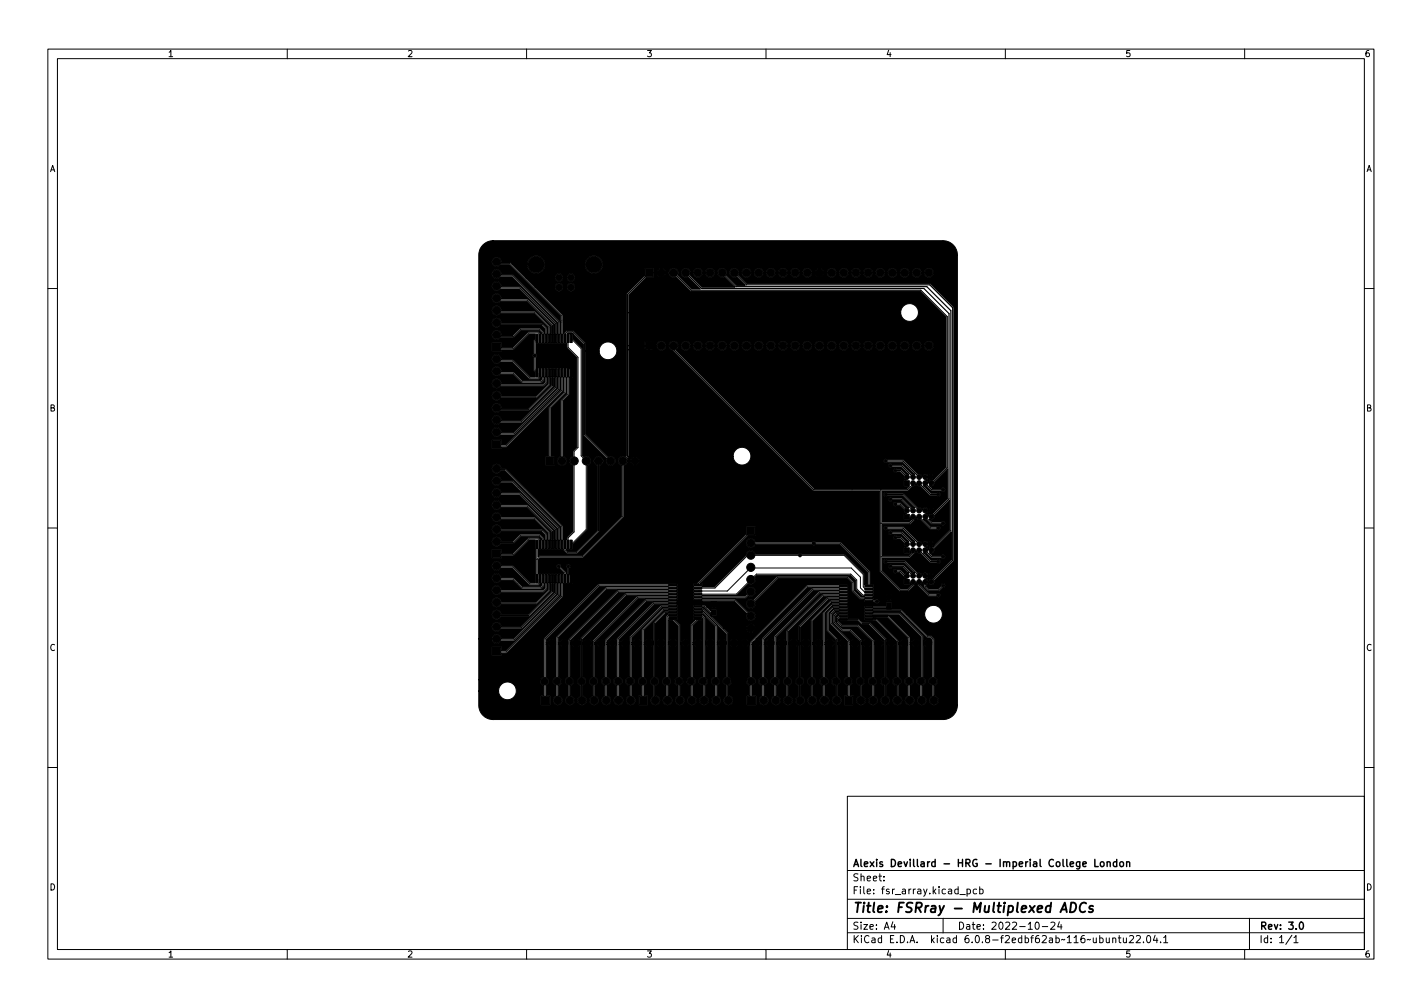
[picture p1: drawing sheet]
<svg xmlns="http://www.w3.org/2000/svg" width="297mm" height="210mm" viewBox="0 0 297 210" stroke-linecap="round" stroke-linejoin="round" font-family="sans-serif">
<defs><g id="words">
<text font-size="2.8" x="178" y="190.6">Title: FSRray - Multiplexed ADCs</text>
<g font-size="2.1">
<text x="178" y="184">Sheet:</text>
<text x="178" y="181">Alexis Devillard - HRG - Imperial College London</text>
<text x="178" y="186.7">File: fsr_array.kicad_pcb</text>
<text x="178" y="196.9">KiCad E.D.A. kicad 6.0.8-f2edbf62ab~116~ubuntu22.04.1</text>
<text x="178" y="194.1">Size: A4</text>
<text x="200" y="194.1">Date: 2022-10-24</text>
<text x="263" y="194.1">Rev: 3.0</text>
<text x="263" y="196.9">Id: 1/1</text>
</g>
<g font-size="1.8">
<text x="35" y="11.9">1</text>
<text x="85" y="11.9">2</text>
<text x="135" y="11.9">3</text>
<text x="185" y="11.9">4</text>
<text x="235" y="11.9">5</text>
<text x="285" y="11.9">6</text>
<text x="10.3" y="35.9">A</text>
<text x="285.3" y="35.9">A</text>
<text x="10.3" y="85.9">B</text>
<text x="285.3" y="85.9">B</text>
<text x="10.3" y="135.9">C</text>
<text x="285.3" y="135.9">C</text>
<text x="10.3" y="185.9">D</text>
<text x="285.3" y="185.9">D</text>
<text x="35" y="199.9">1</text>
<text x="85" y="199.9">2</text>
<text x="135" y="199.9">3</text>
<text x="185" y="199.9">4</text>
<text x="235" y="199.9">5</text>
<text x="285" y="199.9">6</text>
</g>
</g></defs>
<g fill="none" stroke="#000" stroke-width=".21">
<path d="M10 10.2h277v190.1h-277zM12 12.2h273v186.1h-273zM60 10.2v2M110 10.2v2M160 10.2v2M210 10.2v2M260 10.2v2M103.7 55h2.8l10.9 10.9v4.8M103.7 57.6h3.4l9.6 9.6v3.5M10 60.2h2M103.7 60.1h4.9l7.5 7.5v3.1M103.7 62.7h6.4l5.3 5.2v2.8"/>
<path d="M103.7 70.3h3.5l1.5-1.6h4l.8 .8v1.2M103.7 75.4h3.4l3.6 3.5h1.8l.1-.1v-.8l.2-.2M103.7 65.2h8l3 3v2.5M103.7 67.7h9.5M112.2 70.7l-.5 .4v6.3l.5 .4M112.8 70.7v-.8l-.4-.4h-1.9l-3.3 3.3h-3.5M113.2 67.7h.1M113.2 67.7l.9 .9v2.1M113.5 77.8v1.5l-.5 .4h-3.9l-1.9-1.8h-3.5M114.1 77.8v2.1l-.6 .5h-9.8M114.8 77.8v2.4l-2.8 2.8h-8.3M115.4 77.8v2.8l-4.9 4.9h-6.8"/>
<path d="M116.1 77.8v3.1l-7.2 7.2h-5.2M116.7 77.8v3.5l-9.3 9.3h-3.7M117.4 77.8v3.7l-11.7 11.6h-2M118 77.8v4.2l-3.2 3.1v11.1M118 70.7v-1l.5-.5h1.1l2.5 2.5v19.1l5.5 5.4M118.7 77.8v4.5l-1.3 1.3v12.6M118.7 70.7v1.8l2 2.1v18.8l-.8 .8v16.9l-1.2 1.2v1.4M119.3 70.7l2.1 2.1v22.4l1.1 1v14.3l-3.2 3.2M119.3 77.8v2l.4 .4M285 60.2h2M103.7 98h1.8l11.9 11.9v3.8M125 96.2v14.7l-4.5 4.5h-2l-.5-.5v-1.2"/>
<path d="M130.1 96.2v11.7l-8.4 8.3h-9l-.5 .6M10 110.2h2M103.7 100.6h3.4l9.6 9.6v3.5M103.7 103.1h4.9l7.5 7.5v3.1M103.7 105.7h6.4l5.3 5.2v2.8M103.7 110.7h9.5l.9 .9v2.1M103.7 113.3h3.5l1.5-1.6h4l.8 .8v1.2M103.7 118.4h3.4l3.6 3.5h1.8l.1-.1v-.8l.2-.2M103.7 108.2h8l3 3v2.5M112.2 113.7v7.1M112.8 113.7v-.8l-.4-.4h-1.9l-3.3 3.3h-3.5M116.7 118.2l1.3 1.3v1.3"/>
<path d="M118.7 118.2v2.6M156.8 110.9l-10.9 10.9v.4M156.8 113.4h18.7l6 6v3M285 110.2h2M113.5 120.8v1.5l-.5 .4h-3.9l-1.9-1.8h-3.5M114.1 120.8v2.1l-.6 .5h-9.8M114.8 120.8v2.4l-2.8 2.8h-8.3M115.4 120.8v2.8l-4.9 4.9h-6.8M116.1 120.8v3.1l-7.2 7.2h-5.2M116.7 120.8v3.5l-9.3 9.3h-3.7M117.4 120.8v3.7l-11.7 11.6h-2M119.3 120.8l.6-.6h21.7l1.9 1.9v3l.8 .8 4.6 .1 5.2 5.2h3.9l10-9.9h8.5l1 1v1.5l2.3 2.3 4.6 .1 1.3-1.5"/>
<path d="M140.4 128.5h-.8l-.2 .2v17.4M140.4 126h-3.8l-7.5 7.4v12.8M140.4 124.7h-7.2l-9.2 9.2v12.3M140.4 124.1h-9.6l-9.3 9.3v12.8M140.4 122.2h-15.3l-11.3 11.2v12.8M140.4 122.8h-13.7l-10.3 10.3v13.1M140.4 123.4h-11.3l-10.2 10.2v12.6M140.4 125.3h-5.4l-8.5 8.4v12.5M140.4 126.6h-2.2l-6.4 6.4v13.1l-.2 .1M140.4 127.2h-1.9l-4.2 4.3v14.6M140.4 127.9h-1.5l-2.2 2.2v16.1M140.4 129.1l1.5 1.5v15.5"/>
<path d="M145.9 128.5h.7l.5 .5v17l-.2 .2M145.9 124.1h7.9l4.2-4.2h19.7l1.3 1.2v1.9l1.3 1.3h1.2M145.9 122.8h3.4l6.9-6.8h20.1l4 4v2.5l.5 .5h.7M145.9 123.4h6l4.9-4.9 21 .1 1.9 1.9v2.2l.9 .9h.9M145.9 125.3h7.6l3.3 3.4M145.9 126.6h1.3l1.3 1.3h.6M145.9 127.2h1l5 5.1v13.9M145.9 127.9h.9l2.8 2.8v15.4M145.9 129.1l-1.4 1.4v15.6M156.8 123.6l-1.1 1.1h-9.8M176.1 124.3h-4.2l-7.4 7.4v14.5M176.1 126.2h-2.3l-1.7 1.7v18.3"/>
<path d="M176.1 124.9h-3.2l-5.9 5.9v15.4M176.1 122.4h-7.5l-11.8 11.8v12M176.1 123h-6.3l-10.4 10.4v12.8M176.1 123.6h-4.9l-9.3 9.3v13.3M176.1 125.5h-2.5l-4.1 4.1v16.6M176.1 126.8h-2.1l-1.1 1.1v3.7l1.8 1.9v12.6M176.1 127.5h-1.8l-.7 .6v2.1l3.7 3.7v12.2l-.1 .1M176.1 128.1h-1.4l-.4 .4v1.4l1.6 1.7h1.7l2.2 2.1v12.5M176.1 128.7h-.8l-.3 .4v.7l.8 .8h3.4l3.2 3.2v12.3l-.2 .1M176.1 129.4h3.1l.9 .8h1.5l3.4 3.4v12.5l-.2 .1M181.5 124.9h-1.8l-1.5-1.6v-1.6l-1.1-1.2h-14.7l-5.6 5.6M181.5 128.1h6.4l4.8 4.8v9.3h-.3v4"/>
<path d="M181.5 125.5h1.7M181.5 127.5h6.7l5.5 5.4h.7l.5 .6v12.7M181.5 128.7h4l4.4 4.4v13.1M181.5 129.4h1.5l4.5 4.5v12.2l-.2 .1M183.2 125.5h.1M185.7 126.4l-.4 .4h-3.8M113.7 142.2h.1M116.4 142.2v.1M121.5 142.2h.1M124 142.2h.1M126.5 142.2h.1M129.1 142.2h.1"/>
<path d="M131.6 142.2h.2M134.2 142.2h.1M136.7 142.3h.1M139.2 142.2h.2M141.8 142.2h.1M141.9 142.2h.1M144.5 142.2h-.1M147.1 142.2h-.2M149.4 142.2h.2M149.6 142.2h.1M151.9 142.2h.1M156.9 142.2l-.1 .1"/>
<path d="M159.4 142.2h.1M161.9 142.2h.1M164.5 142.3h.1M164.5 142.2v.1M167 142.3h.1M167 142.2v.1M169.5 142.2h.1M172.1 142.2v.1M174.6 142.2h.1M174.7 142.2v.1M177.2 142.2h.1M177.3 142.2v.1"/>
<path d="M179.7 142.2h.1M179.7 142.2l.1 .1M182.2 142.2h.2M185 142.2h-.2M187.5 142.2h-.2M189.9 142.2h.1M194.9 142.2h.1M10 160.2h2M177 166.3h108v32h-108zM285 160.2h2M60 198.3v2M110 198.3v2"/>
<path d="M160 198.3v2M177 194.8h108M177 191.8h108M177 187.8h108M177 181.8h108M184.6 183.8v.1M184.6 183v.1M186.5 192.5l-.4 1h1M186.9 193v1M197 191.8v3M200.5 186.8h1.1M202 185.7l.4-.1 .3 .3-.1 .7h-.6"/>
<path d="M202 185.6v1.5M204 185.7l-.4-.1-.3 .3 .1 .7h.6M204.6 185.7l.5-.1 .3 .3-.2 .7h-.6M204.6 185.1v1.5M210 198.3v2M216.4 192.7l.2-.2a.8 .8 0 0 1 .5 .8 .8 .8 0 0 1-.5 .7l-.2-.1-.2-.4zM217.7 193.5h1.2M219.5 192.7l.6-.2 .3 .5-1 1h1M221.3 192.5l-.4 1h1M221.6 193v1M232.4 196l.2-.2 .4 .1 .1 .9M232.4 195.8v1"/>
<path d="M233.6 195.8h.5M233.8 195.3v1.3l.3 .2M234.6 195.8l.1 1h.4l.2-.1M235.3 195.8v1M235.9 195.5l.6-.2 .3 .5-.9 1h.9M237.4 195.5l.5-.2 .3 .5-.9 1h.9M238.9 196.7v.1M239.7 195.4l.2-.1a.8 .8 0 0 1 .5 .8 .8 .8 0 0 1-.5 .7 1 1 0 0 1-.2-1.4zM241.3 195.3l-.4 1h1M241.6 195.8v1M242.4 196.7v.1M243.1 195.8l.4-.5v1.5"/>
<path d="M243.1 196.8h.8M260 198.3v2M261 191.8v6.5M269.9 195.3l-1.3 1.9M270.3 195.8l.4-.5v1.5M270.3 196.8h.8"/>
</g>
<path d="M228.7 179.4v1.5h.7M231.3 179.9v1M233.3 179.4v1.5M235.3 179.9v1M226.2 180.4l.7-.1-.1-.3-.4-.1-.2 .2 .1 .8h.5M229.9 180.1l.2-.2 .5 .2v.5l-.1 .3h-.4l-.2-.1zM231.3 180.1l.2-.2 .3 .1 .1 .9M233.3 180l-.5-.1-.2 .3 .1 .7h.6M234 180.1l.2-.2 .4 .2 .1 .5-.1 .3h-.4l-.2-.1zM235.3 180.1l.3-.2 .3 .1 .1 .9M271.6 192.6l.2-.1a.8 .8 0 0 1 .5 .8 .8 .8 0 0 1-.5 .7 1 1 0 0 1-.2-1.4z" fill="none" stroke="#000" stroke-width=".3"/>
<path d="M221.5 190.5l.9-2 .4 2M221.8 189.9h.9M223.8 188.5a.96 .96 0 0 1 1 .5 .96 .96 0 0 1-.3 1.2l-.5 .3h-.5zM226.9 188.7a.88 .88 0 0 0-1-.1 .88 .88 0 0 0-.4 1 .69 .69 0 0 0 .3 .8 .69 .69 0 0 0 .9-.1M228.3 189.2a.49 .49 0 0 0-.8 .3l.1 .2 .7 .2v.3l-.3 .3-.6-.1" fill="none" stroke="#000" stroke-width=".4"/>
<g fill="#000" stroke="#000" stroke-width=".21">
<path d="M134.8 56.1h1.7v1.7h-1.7zM100.8 51.2a3 3 0 0 1 2.2-.9h94.3a2.99 2.99 0 0 1 2.7 2.9v94.4a2.99 2.99 0 0 1-3 2.6h-94a2.99 2.99 0 0 1-3-3v-2.9h4.1a1.86 1.86 0 0 0 1.7 1.8 1.85 1.85 0 0 0 2-1.7 1.85 1.85 0 0 0-1.7-2 1.85 1.85 0 0 0-2 1.9h-4.1v-2.4h12.8l.1 .7 .4 .5h.3v2.2h-.6v1.8l1.9 .1v-1.9h-.8v-2.2l.5-.5v-.7l-.5-.6v-6.7h.3l.5 .5h.7l.4-.5v-.3h-.7l-.1 .8v-.8h-.8v.3h-.3v-.4h1.9v-.3l-.4-.5h-.3l-.1 .8v-.8h-.3l-.5 .5v.3h-.3v-.7l11.1-11.1h14.4l-.1 .2h-13l-10.3 10.4v8.3l-.7 .6v.7l.7 .5v2.2l-.4 .2a.98 .98 0 0 0 .2 1.6 .98 .98 0 0 0 1.4-.5 .98 .98 0 0 0-.8-1.3v-2.2l.7-.5v-.7l-.7-.6v-6.7h.3l.5 .5h.7l.5-.5v-.3h-.8v.8l-.1-.8h-.8v.3h-.3v-.4h2v-.3l-.5-.5h-.3v.8l-.1-.8h-.3l-.4 .5-.1 .3h-.3v-1.1l10.1-10.1h12.9l-.1 .2h-10.5l-10.3 10.3v7.8l-.7 .6v.7l.7 .5v2.2l-.2 .1a.98 .98 0 0 0-.1 1.6 .98 .98 0 0 0 1.6-.4 .98 .98 0 0 0-.8-1.3v-2.2l.6-.5v-.7l-.6-.6v-6.7h.3l.5 .5h.6l.5-.5v-.3h-.8v.8v-.8h-.8v.3h-.3v-.4h1.9v-.3l-.5-.5h-.3v.8v-.8h-.3l-.5 .5v.3h-.3v-.5l10-10h10.4l-.1 .1h-8.8l-9.4 9.4-.1 8.1-.6 .6v.7l.6 .5v2.2l-.3 .2a.98 .98 0 0 0 .1 1.6 .98 .98 0 0 0 1.5-.5 .98 .98 0 0 0-.8-1.3v-2.2l.7-.5v-.7l-.7-.6v-6.7h.4l.5 .5h.6l.5-.5v-.3h-.8v.8v-.8h-.8v.3h-.4v-.4h2v-.3l-.5-.5h-.3v.8v-.8h-.4l-.4 .5v.3h-.4v-.7l9.2-9.2h8.7l-.1 .2h-6.4l-9.3 9.3v7.5l-.7 .6v.7l.7 .5v2.2l-.3 .2a.98 .98 0 0 0 .1 1.6 .98 .98 0 0 0 1.5-.5 .98 .98 0 0 0-.9-1.3v-2.2l.7-.5v-.7l-.7-.6v-6.7h.5l.4 .5h.7l.5-.5v-.7l-.5-.5h-.3v1.7l-.1-.8h-.7v.3h-.5v-.4h1.2v-.8h-.3l-.4 .5v.3h-.5v-.2l9.1-9.1h6.3l-.1 .2h-4.7l-8.4 8.5-.1 7.7-.6 .6v.7l.6 .5v2.2l-.3 .2a.98 .98 0 0 0 .1 1.6 .98 .98 0 0 0 1.5-.5 .98 .98 0 0 0-.8-1.3v-2.2l.7-.5v-.7l-.7-.6v-6.7h.3l.5 .5h.7l.5-.5v-.3h-.8l-.1 .8v-.8h-.8v.3h-.3v-.4h2v-.3l-.5-.5h-.3v.8l-.1-.8h-.3l-.5 .5v.3h-.3v-.4l8.2-8.2h4.6l-.1 .1-3.1 .1-7.5 7.5v8l-.7 .6v.7l.7 .5v2.2l-.4 .2a.98 .98 0 0 0 .2 1.6 .98 .98 0 0 0 1.4-.5 .98 .98 0 0 0-.8-1.3v-2.2l.7-.5v-.7l-.7-.6v-6.7h.4l.5 .5h.6l.5-.5v-.3h-.8v.8v-.8h-.8v.3h-.4v-.4h2v-.3l-.5-.5h-.3v.8v-.8h-.3l-.5 .5v.3h-.4v-.7l7.3-7.3h3l-.1 .2h-1.4l-6.6 6.5v8.4l-.3 .1-.5 .5v.7l.5 .5h.3v2.2l-.3 .1a.98 .98 0 0 0-.1 1.6 .98 .98 0 0 0 1.5-.3 .98 .98 0 0 0-.6-1.4v-2.2l.5-.5v-.7l-.5-.5v-6.8h.2l.5 .5h.7l.4-.5v-.3h-.8v.8v-.8h-.8v.3h-.2v-.4h1.8v-.3l-.5-.5h-.3v.8v-.8h-.3l-.5 .5v.3h-.2v-1.1l6.3-6.3h1.2v.2h-1.1l-4.3 4.4v9.9l-.3 .1-.5 .5v.7l.5 .5h.3v2.2h-.7v1.8l.1 .1h1.7l.1-.1v-1.8h-.8v-2.2l.6-.5v-.7l-.6-.6v-6.7h.3l.4 .5h.7l.5-.5v-.3h-.8v.8v-.8h-.8v.3h-.3v-.4h1.9v-.3l-.5-.5h-.3v.8v-.8h-.3l-.5 .5v.3h-.3v-2.6l4.1-4.1h1l-.8 .2-2.3 2.3v11.3l-.7 .6 .1 .7 .6 .5v2.3l-.2 .1a.98 .98 0 0 0 .1 1.6 .98 .98 0 0 0 1.5-.6 .98 .98 0 0 0-1-1.2v-2.2l.7-.5v-.7l-.7-.6v-6.7h.4l.5 .5h.6l.5-.5v-.3h-.8v.8v-.8h-.8v.3h-.4v-.4h2v-.3l-.5-.5h-.3v.8v-.8h-.3l-.5 .5v.3h-.4v-4l2.1-2.1h.5l.1 .1-.5 .5v12.6l-.3 .1-.5 .5 .1 .7 .4 .5h.3v2.2l-.2 .1a.98 .98 0 0 0-.1 1.6 .98 .98 0 0 0 1.5-.4 .98 .98 0 0 0-.7-1.3v-2.2l.5-.5v-.7l-.5-.5v-6.8h.2l.5 .5h.6l.5-.5v-.3h-.8v.8v-.8h-.8v.3h-.2v-.4h1.8v-.3l-.5-.5h-.3v.8v-.8h-.3l-.5 .5v.3h-.2v-4.8l.8 .1 1.3 1.2v10.6l-.3 .1-.5 .5v.7l.5 .5h.3v2.2l-.4 .2a.98 .98 0 0 0 .1 1.5 .98 .98 0 0 0 1.5-.4 .98 .98 0 0 0-.8-1.3v-2.2l.6-.5v-.7h.8v.7l.5 .5h.3v2.2l-.3 .1a.98 .98 0 0 0-.1 1.6 .98 .98 0 0 0 1.5-.3 .98 .98 0 0 0-.7-1.4v-2.2l.5-.5v-.7l-.5-.5v-6.8h.3l.4 .5h.7l.5-.5v-.3h-.8l-.1 .8v-.8h-.7v.3h-.3v-.4h1.9v-.3l-.5-.5h-.3v.8l-.1-.8h-.3l-.4 .5v.3h-.3v-3.6l1.2-1.1 .8-.1v-.4l.2 .1v12.2l-.4 .1-.5 .5v.7l.5 .5h.4v2.2l-.5 .2a.98 .98 0 0 0 .1 1.5 .98 .98 0 0 0 1.4-.3 .98 .98 0 0 0-.6-1.4v-2.3l.5-.4v-.7l-.5-.5v-6.8l.7 .5h.6l.5-.5v-.3h-.8l-.1 .8v-.8h-.7v.3h-.2v-.4h1.8v-.3l-.5-.5h-.3l-.1 .8v-.8h-.2l-.7 .8v-5.2l-.6-.9 2.7 2.7v10.5l-.4 .1-.5 .5v.7l.6 .5h.3v2.2l-.3 .1a.98 .98 0 0 0-.1 1.6 .98 .98 0 0 0 1.5-.3 .98 .98 0 0 0-.7-1.4v-2.2l.5-.5v-.7l-.5-.5v-6.8l.7 .5h.6l.5-.5v-.3h-.8l-.1 .8v-.8h-.7v.3h-.2v-.4h1.8v-.3l-.5-.5h-.3l-.1 .8v-.8h-.2l-.5 .5v.3h-.2v-3.6l-2.9-2.9-.2-.1v-.1l5 4.9v8.9l-.7 .6v.7l.7 .5v2.3h-.1a.98 .98 0 0 0 0 1.6 .98 .98 0 0 0 1.5-.4 .98 .98 0 0 0-.9-1.3v-2.2l.6-.5v-.7h3.2v.7l.6 .5v2.2h-.6v1.8l1.9 .1 .1-1.9h-.9v-2.2l.6-.5v-.7l-.6-.6v-6.7h.3l.5 .5h.6l.5-.5v-.3h-.8v.8v-.8h-.8v.3h-.3v-.3l.3-.4v.3h1.6v-.3l-.5-.5h-.3v.8v-.8h-.3l10.8-10.8h6.6l-.1 .2h-5.5l-10.5 10.5v8l-.7 .6v.7l.7 .5v2.2l-.2 .1a.98 .98 0 0 0-.1 1.6 .98 .98 0 0 0 1.5-.4 .98 .98 0 0 0-.8-1.3v-2.2l.7-.5-.1-.7-.6-.6v-6.7h.4l.5 .5h.7l.4-.5v-.3h-.8v.8v-.8h-.8v.3h-.4v-.4h2v-.3l-.5-.5h-.3v.8v-.8h-.3l-.5 .5v.3h-.4v-.7l10.3-10.3h5.4l-.1 .2h-4.1l-9.4 9.4v8.5l-.7 .6v.7l.7 .5v2.2l-.2 .1a.98 .98 0 0 0 0 1.6 .98 .98 0 0 0 1.5-.4 .98 .98 0 0 0-.8-1.3v-2.2l.6-.5v-.7l-.6-.6v-6.7h.3l.5 .5h.7l.5-.5v-.3h-.8l-.1 .8v-.8h-.8v.3h-.3v-.4h2v-.3l-.5-.5h-.3v.8l-.1-.8h-.3l-.4 .5-.1 .3h-.3v-1.2l9.1-9.1h4l-.1 .1-3.4 .1-7.6 7.6v9.6l-.6 .6v.7l.6 .5v2.2l-.1 .1a.98 .98 0 0 0-.1 1.6 .98 .98 0 0 0 1.5-.4 .98 .98 0 0 0-.8-1.3v-2.2l.7-.5v-.7l-.7-.6v-6.7h.4l.5 .5h.6l.5-.5v-.3h-.8v.8v-.8h-.8v.3h-.4v-.4h2v-.3l-.5-.5h-.3v.8v-.8h-.3l-.5 .5v.3h-.4v-2.4l7.3-7.3h3.3l-.1 .2h-2.4l-6 6.1v10.5l-.6 .6v.7l.6 .5v2.2l-.2 .1a.98 .98 0 0 0-.1 1.6 .98 .98 0 0 0 1.6-.4 .98 .98 0 0 0-.9-1.3v-2.2l.7-.5v-.7l-.7-.6v-6.7h.4l.5 .5h.6l.5-.5v-.3h-.8v.8v-.8h-.8v.3h-.4v-.4h2v-.3l-.5-.5h-.3v.8v-.8h-.4l-.4 .5v.3h-.4v-3.3l5.8-5.8h2.3l-.1 .2-1.7 .1-4.2 4.1v11.8l-.7 .6v.7l.7 .5v2.2l-.2 .1a.98 .98 0 0 0 0 1.6 .98 .98 0 0 0 1.5-.4 .98 .98 0 0 0-.8-1.3v-2.2l.6-.5v-.7l-.6-.6v-6.7h.4l.4 .5h.7l.5-.5v-.3h-.8l-.1 .8v-.8h-.7v.3h-.4v-.4h2v-.3l-.5-.5h-.3v.8l-.1-.8h-.3l-.4 .5v.3h-.4v-4.5l3.9-3.9h1.6l-.1 .2h-1.6l-1.7 1.8v13.5l-.7 .6v.7l.7 .5v2.2l-.3 .2a.98 .98 0 0 0 .1 1.6 .98 .98 0 0 0 1.5-.5 .98 .98 0 0 0-.9-1.3v-2.2l.7-.5v-.7l-.7-.6v-6.7h.3l.5 .5h.7l.4-.5v-.3h-.8v.8v-.8h-.8v.3h-.3v-.4h1.9v-.3l-.5-.5h-.3v.8v-.8h-.3l-.5 .5v.3h-.3v-6.2l1.5-1.6h1.5l-.1 .2h-1.3l-1.2 1.3v3.8l1.8 1.9v7.7l-.3 .1-.5 .5v.7l.5 .5h.3v2.2l-.3 .1a.98 .98 0 0 0-.1 1.6 .98 .98 0 0 0 1.5-.3 .98 .98 0 0 0-.6-1.4v-2.2l.5-.5v-.7l-.5-.5v-6.8h.2l.5 .5h.7l.4-.5v-.3h-.8v.8v-.8h-.8v.3h-.2v-.4h1.8v-.3l-.5-.5h-.3v.8v-.8h-.3l-.5 .5v.3h-.2l-.1-.9-1.8-1.8v-3.5l1-1 1.2 .1-.1 .1h-1l-.8 .8v2.3l3.7 3.7v7.3l-.3 .1-.5 .5v.7l.5 .5h.3v2.2h-.8l.1 1.9 1.9-.1v-1.8h-.8v-2.2l.6-.5v-.7l-.6-.5v-6.8h.3l.5 .5h.6l.5-.5v-.3h-.8v.8v-.8h-.8v.3h-.3v-.4h1.9v-.3l-.5-.5h-.3v.8v-.8h-.3l-.5 .5v.3h-.3v-.5l-3.6-3.6v-1.9l.5-.5h.9l-.7 .2-.5 .6v1.6l1.7 1.7h1.7l2 2v7.5l-.2 .1-.5 .5v.7l.5 .5h.2v2.2l-.3 .2a.98 .98 0 0 0 .1 1.5 .98 .98 0 0 0 1.5-.4 .98 .98 0 0 0-.8-1.3v-2.2l.6-.5v-.7l-.6-.6v-6.7h.3l.5 .5h.6l.5-.5v-.3h-.8v.8v-.8h-.8v.3h-.3v-.4h1.9v-.3l-.5-.5h-.3v.8v-.8h-.3l-.5 .5v.3h-.3v-.6l-2.2-2.2-1.8-.1-1.5-1.4v-1.3l.3-.3 .5 .1-.5 .6v.9l.8 .9 3.5 .1 3.1 3v7.4l-.4 .1-.5 .5 .1 .7 .5 .5h.3v2.2l-.5 .2a.98 .98 0 0 0 .1 1.5 .98 .98 0 0 0 1.5-.3 .98 .98 0 0 0-.7-1.4v-2.2l.5-.5v-.7l-.5-.5v-6.8h.3l.5 .5h.6l.5-.5v-.3h-.8l-.1 .8v-.8h-.7v.3h-.3v-.4h1.9v-.3l-.5-.5h-.3l-.1 .8v-.8h-.2l-.5 .5v.3h-.3v-.5l-3.2-3.3h-3.5l-.7-.7v-.5l.1 .5 3.8-.1 .9 .8h1.5l3.2 3.2v7.7l-.3 .1-.5 .5v.7l.5 .5h.3v2.2l-.4 .2a.98 .98 0 0 0 0 1.5 .98 .98 0 0 0 1.5-.3 .98 .98 0 0 0-.6-1.4v-2.2l.5-.5v-.7l-.5-.5v-6.8h.2l.5 .5h.7l.4-.5v-.3h-.8v.8v-.8h-.8v.3h-.2v-.4h1.8v-.3l-.5-.5h-.3v.8v-.8h-.3l-.5 .5v.3h-.2v-.8l-3.5-3.4-1.5-.1-.5-.4h.8l.2 .2 2.2-.1 4.4 4.3v7.4l-.4 .1-.4 .5v.7l.5 .5h.3v2.2l-.4 .1a.98 .98 0 0 0-.1 1.6 .98 .98 0 0 0 1.5-.3 .98 .98 0 0 0-.6-1.4v-2.2l.5-.5v-.7l-.5-.5v-6.8h.3l.4 .5h.7l.5-.5v-.3h-.8l-.1 .8v-.8h-.7v.3h-.3v-.4h1.9v-.3l-.5-.5h-.3l-.1 .8v-.8h-.3l-.4 .5v.3h-.3v-.5l-4.6-4.5-.7-.1v-.1h3l4.2 4.2v8.1l-.6 .6v.7l.6 .5v2.2l-.2 .2a.98 .98 0 0 0 .1 1.6 .98 .98 0 0 0 1.4-.5 .98 .98 0 0 0-.8-1.3v-2.2l.7-.5v-.7l-.7-.6v-6.7h.4l.5 .5h.6l.5-.5v-.3h-.8l-.1 .8v-.8h-.7v.3h-.4v-.4h2v-.3l-.5-.5h-.3l-.1 .8v-.8h-.2l-.5 .5v.3h-.4v-1.2l-4.5-4.5h-3.2v-.1h5.4l4.6 4.6v8.3l-.4 .1-.5 .5v.7l.7 .5v2.2l-.3 .2a.98 .98 0 0 0 .1 1.6 .98 .98 0 0 0 1.5-.5 .98 .98 0 0 0-.9-1.3v-2.2l.7-.5v-.7l-.4-.4v-6.9l.6 .5h.6l.5-.5v-.3h-.8v.8v-.8h-.8l-.1 .3v-.4h1.7v-.3l-.5-.5h-.3v.8v-.8h-.3l-.6 .8-.1-1.4-4.8-4.9h-5.6v-.2h5.7l5.5 5.4 .7 .1 .4 .4v7.7l-.7 .6v.7l.7 .5v2.2l-.3 .2a.98 .98 0 0 0 .2 1.6 .98 .98 0 0 0 1.4-.5 .98 .98 0 0 0-.8-1.3v-2.2l.6-.5v-.7l-.6-.6-.1-7.9-.6-.7h-.7l-4.4-4.4h3.7a1.86 1.86 0 0 0 1.7 1.8 1.85 1.85 0 0 0 2-1.8 1.85 1.85 0 0 0-1.8-1.9 1.85 1.85 0 0 0-1.9 1.9h-3.7l-1.1-1.1h-5.9l-.1-.1 4-.1v-1.2l-1.1-.1-.1 .2v.7l-4.5-.1-.1 3h-.8l-.4-.4h-2.1l-.1-2.8 5.2 .1v-.2h-.8l-.1 .2v-.2h-.8v.1h-3.5v-.2h5.2v-.2h-.8v.2l-.1-.2h-.8v.2h-3.5v-4.1l-8.6 .2-11.8 11.8-.1 7.4-.6 .5h-3.2l-.6-.6v-6.7h.3l.5 .5h.7l.4-.5h.8l.5 .5h.6l.5-.5v-.3h-.8v.8v-.8h-.8v.3h-.8v-.3h-.8v.8v-.8h-.8v.3h-.3v-.4h4.3v-.3l-.5-.5h-.3v.8v-.8h-.3l-.5 .5v.3h-.8v-.3l-.4-.5h-.4v.8v-.8h-.3l-.5 .5v.3h-.3v-2l-1-1h4.7a.9 .9 0 0 0 .9 .9 .9 .9 0 0 0 .9-.9h-.8l-.1 .9v-.9l-5.7-.1h6.6a.89 .89 0 0 0-.8-.8v.8l-.1-.8-.6 .2-.3 .6h-4.8l-4.1-4.1-.4-.1 .5-.1 1.4 1.3 .1 .5h1.1v-1.3l-1.1-.1-.1 .4-.9-.9 2 .1 .1-.6h-.5v.6l-.1-.6h-.5v.5h-1l-.3-.3-.7-.1h-1.7l-.1 3 .4 .2-.9 1v10.8l-.3 .1-.5 .5h-.8l-.6-.5v-6.8h.3l.5 .5h.6l.5-.5v-.3h-.8v.8v-.8h-.8v.3h-.3v-.4h1.9v-.3l-.5-.5h-.3v.8v-.8h-.3l-.5 .5v.3h-.3v-3.6l-1-1.1 .3-.2v-3v-.2l8.3 .1v-.5l-.5-.1v.6l-.1-.6h-.5v.6h-2v-.2h-.8v.2l-.1-.2h-.8v.1h-3.5v-.2h5.2v-.2h-.8v.2l-.1-.2h-.8v.2h-3.5v-.4h3.4l.2 .2 8.4-.1 2.6 2.5a.98 .98 0 0 0 .7 1.5 .98 .98 0 0 0 1.1-1.2 .98 .98 0 0 0-1.5-.6l-2.7-2.7-7-.1 9.2-.1 .6-.5a.98 .98 0 0 0 1.3-.5v-.7a.98 .98 0 0 0-1.7-.2l-.1 .5 .1 .6-.4 .4-9-.1 7.3-.1 2.4-2.4a.99 .99 0 0 0 1.3-.3l.2-.6-.1-.5 .4-.4h19.5l1.1 1.1 .1 1.9 1.3 1.4 .5 .1-.8 .1-1.4-1.4v-1.7l-1.3-1.3h-14.7l-5 5-.2-.1a.98 .98 0 0 0-1.3 .8 .98 .98 0 0 0 1.2 1 .98 .98 0 0 0 .6-1.4l4.8-4.8h14.5l.9 1 .1 1.7 1.6 1.6h.9l.1 .7h2.2a.46 .46 0 0 0 .8 0l.1-.3-.2-.3 2.7 .1 .1-.6h-.6v.6v-.6h-.5v.5l-2.1-.1-.3 .2h-.4v-.6h3.8v-.5l-.5-.1v.6v-.6h-.5v.6h-2.8v-2.6l-.6-.1-.1-2.7-6.1-6.1h-5.2l-.5-.2-.3 .2h-11.8a.98 .98 0 0 0-1.5-.6 .98 .98 0 0 0 0 1.6 .98 .98 0 0 0 1.5-.6h11.8a.43 .43 0 0 0 .8 0h5l5.9 5.9v2.5h-.7l-.1-2.2-4.1-4.1h-8.9l-.5-.2-.3 .2h-8.9a.98 .98 0 0 0-.9-.8 .98 .98 0 0 0-1 .8v.2l-6.7 6.7-2.6-.1 .1-.6-.5-.1 10-10h1.6l-.1-1.9h-1.8v1.6l-10.3 10.3-.7 .1-.1 3.6h-3.4v-3.6l-.1-.1-16.3 .2-11.3 11.3-.1 8-.3 .1-.5 .5h-12.8v-8.5h2.8a.98 .98 0 0 0 .7 1 .98 .98 0 0 0 1.1-.6h3l9.3-9.4v-2.5l.2-.1v2.6l-11.5 11.5h-.9l-.1-.9h-1.8v1.9h1.8l.1-.5 1.2-.1 11.6-11.7 .1-2.8 2-.1v-.8h-.3v.9v-1h.3v-.8l-.3-.1v.9v-.9h-.3v-1.3l.2-.5-.4-.3a.45 .45 0 0 0-.5 .3 .45 .45 0 0 0 .1 .5l.1 1.2-.2 .1-.1-.5-1-1.2a.45 .45 0 0 0-.5-.4 .45 .45 0 0 0-.4 .5 .45 .45 0 0 0 .5 .4l1 .9v.2l-5.3 .1-.1-3 .4-.4 9.1-.1 8.4-8.4v-10.8l.6-.4 .2-.5h.6l.3 .6 .6 .2a.89 .89 0 0 0 .9-.8h-.8l-.1 .8v-.8l-1.5-.1h2.4a.89 .89 0 0 0-.8-.9v.9l-.1-.9-.6 .3-.3 .6h-.6l-.2-.4 .4-.5h21.8a1.86 1.86 0 0 0 2.2 1.8 1.85 1.85 0 0 0 1.5-2 1.85 1.85 0 0 0-1.9-1.7 1.85 1.85 0 0 0-1.8 1.9h-21.8l.1-22.3h5.1v-.8h-.9v.9v-.9h-.9v.8h-3.3v-.8h5.8a.98 .98 0 0 0 1 1 .98 .98 0 0 0 .9-1h.6l.3 .7 .5 .3 29.3 29.2 13.9 .1 .1 16.8 4.1 4.2h1.9l1.1-1.1 .5-.8 .4 .8 2 2 1.9 .1a.43 .43 0 0 0 .4 .2 .43 .43 0 0 0 .3-.4l-.3-.5-.5 .2h-1.5l-1.9-1.9 .4-.5 .4 .5v.5l.9 .9h2.1l.9-.8 .5-.2v-.3l-.1-.3h-.6l-.1 .4-.7 .7h-1.8l-.6-.6v-.3l.4-.5a.63 .63 0 0 0 .8 .5 .63 .63 0 0 0 .4-.8l4.2-4.3-.1-52.9-5-4.9h-38.2l-1.8-1.8 .2-.5h.6a.98 .98 0 0 0 .9 1 .98 .98 0 0 0 1-1h.6a.98 .98 0 0 0 1 1 .98 .98 0 0 0 1-1h.5a.98 .98 0 0 0 1 1 .98 .98 0 0 0 1-1h.6a.98 .98 0 0 0 1 1 .98 .98 0 0 0 .9-1h.6a.98 .98 0 0 0 1 1 .98 .98 0 0 0 1-1h.6a.98 .98 0 0 0 .9 1 .98 .98 0 0 0 1-.9h.7l.3 .6 .5 .2a.89 .89 0 0 0 1-.8h-.9l-.1 .8v-.8l-1.5-.1h3.1a.98 .98 0 0 0 1 1 .98 .98 0 0 0 1-1h.6a.98 .98 0 0 0 1 1 .98 .98 0 0 0 .9-1h.6a.98 .98 0 0 0 1 1 .98 .98 0 0 0 1-1h.6a.98 .98 0 0 0 .9 1 .98 .98 0 0 0 1-1h.6a.98 .98 0 0 0 1 1 .98 .98 0 0 0 1-1h.5a.98 .98 0 0 0 1 1 .98 .98 0 0 0 1-1h.6a.98 .98 0 0 0 1 1 .98 .98 0 0 0 .9-1h.6a.98 .98 0 0 0 1 1 .98 .98 0 0 0 1-1h.6a.98 .98 0 0 0 1.3 1 .98 .98 0 0 0 .2-1.7 .98 .98 0 0 0-1.5 .7h-.6a.98 .98 0 0 0-1-.9 .98 .98 0 0 0-1 .9h-.6v-.1a.98 .98 0 0 0-1-.8 .98 .98 0 0 0-.9 .9h-.6v-.1a.98 .98 0 0 0-1.1-.8 .98 .98 0 0 0-.9 .9h-.5l-.1-.1a.98 .98 0 0 0-1-.8 .98 .98 0 0 0-.9 .9h-.6v-.1a.98 .98 0 0 0-1.1-.8 .98 .98 0 0 0-.8 .9h-.6v-.1a.98 .98 0 0 0-1.1-.8 .98 .98 0 0 0-.9 .9h-.6v-.1a.98 .98 0 0 0-1-.8 .98 .98 0 0 0-.9 .9h-.6v-.1a.98 .98 0 0 0-1.1-.8 .98 .98 0 0 0-.9 .9h-3.1h2.5a.89 .89 0 0 0-.9-.9v.9l-.1-.9-.5 .3-.3 .6h-.7a.98 .98 0 0 0-1-.9 .98 .98 0 0 0-.9 .9h-.6v-.1a.98 .98 0 0 0-1.1-.8 .98 .98 0 0 0-.9 .9h-.6v-.1a.98 .98 0 0 0-1-.8 .98 .98 0 0 0-.9 .9h-.6v-.1a.98 .98 0 0 0-1.1-.8 .98 .98 0 0 0-.9 .9h-.5l-.1-.1a.98 .98 0 0 0-1-.8 .98 .98 0 0 0-.9 .9h-.6v-.1a.98 .98 0 0 0-1.1-.8 .98 .98 0 0 0-.8 .9h-.6v-.1a.98 .98 0 0 0-1.3-.8 .98 .98 0 0 0-.6 1.3 .98 .98 0 0 0 1.4 .5l1.8 1.8h-1.8l-2.2-2.2 .1-.5a.98 .98 0 0 0-1.1-.9 .98 .98 0 0 0-.8 1.3 .98 .98 0 0 0 1.4 .5l2.2 2.2h-6.9l-2.5-2.6 .1-.5h.6a.98 .98 0 0 0 1 1 .98 .98 0 0 0 1-1h.5a.98 .98 0 0 0 1.4 1 .98 .98 0 0 0 .2-1.7 .98 .98 0 0 0-1.6 .7h-.5a.98 .98 0 0 0-1-.9 .98 .98 0 0 0-1 .9h-.6v-.1a.98 .98 0 0 0-1.3-.8 .98 .98 0 0 0-.6 1.3 .98 .98 0 0 0 1.4 .5l2.6 2.5h-1.8l-3-2.9 .2-.5a.98 .98 0 0 0-1.2-.9 .98 .98 0 0 0-.7 1.3 .98 .98 0 0 0 1.4 .5l3.2 3.1h47.9l5.3 5.3v31.3l-2.8 2.8h-.1a.62 .62 0 0 0-.8 .4l-.6-.5 .4-.2 .2-.4 .2 .4 .5 .2 .3-.2 .2-.4h-.5l-.1 .6v-.6h-.6h1.2v-.1l-.2-.3-.3-.1-.1 .5v-.5l-.4 .1-.2 .4-.3-.5a.62 .62 0 0 0-1 .4l-.2-.4-.6-.1-3.1-3h-3.3l-.6-.1a.43 .43 0 0 0-.1 .6 .43 .43 0 0 0 .7 0h3.1l2.6 2.6-.6-.1-2-2h-2.1l-.5-.2a.43 .43 0 0 0-.3 .7 .43 .43 0 0 0 .8 0h1.9l1.5 1.6-.6-.1-1-1-1.3-.2a.43 .43 0 0 0-.2 .7 .43 .43 0 0 0 .7 0h.6l.8 .9a.65 .65 0 0 0 .5 .8l-.5 .1v1.1l1.1 .1-.4 .5h-19.4l-28.9-28.9 .3-.4 .2-.5h.6v.2a.98 .98 0 0 0 1 .8 .98 .98 0 0 0 .9-1h.6v.2a.98 .98 0 0 0 1.1 .8 .98 .98 0 0 0 .9-1h.5v.2a.98 .98 0 0 0 1.1 .8 .98 .98 0 0 0 .9-1h.6v.2a.98 .98 0 0 0 1 .8 .98 .98 0 0 0 .9-1h.6v.2a.98 .98 0 0 0 1.1 .8 .98 .98 0 0 0 .9-1h.6v.2a.98 .98 0 0 0 1 .8 .98 .98 0 0 0 .9-1h.6v.2a.98 .98 0 0 0 1.1 .8 .98 .98 0 0 0 .9-1h.5v.2a.98 .98 0 0 0 1.1 .8 .98 .98 0 0 0 .9-1h.6v.2a.98 .98 0 0 0 1 .8 .98 .98 0 0 0 .9-1h.6v.2a.98 .98 0 0 0 1.1 .8 .98 .98 0 0 0 .9-1h.6v.2a.98 .98 0 0 0 1 .8 .98 .98 0 0 0 .9-1h.6v.2a.98 .98 0 0 0 1.1 .8 .98 .98 0 0 0 .9-1h.5v.2a.98 .98 0 0 0 1.1 .8 .98 .98 0 0 0 .9-1h.6v.2a.98 .98 0 0 0 1 .8 .98 .98 0 0 0 .9-1h.6v.2a.98 .98 0 0 0 1.1 .8 .98 .98 0 0 0 .9-1h.6v.2a.98 .98 0 0 0 1 .8 .98 .98 0 0 0 .9-1h.6v.2a.98 .98 0 0 0 1.1 .8 .98 .98 0 0 0 .9-1h.5v.2a.98 .98 0 0 0 1.1 .8 .98 .98 0 0 0 .9-1h.6v.2a.98 .98 0 0 0 1 .8 .98 .98 0 0 0 .9-1h.6v.2a.98 .98 0 0 0 1.1 .8 .98 .98 0 0 0 .9-1h.6v.2a.98 .98 0 0 0 1.5 .6 .98 .98 0 0 0-.1-1.7 .98 .98 0 0 0-1.4 .9h-.6v-.2a.98 .98 0 0 0-1.1-.8 .98 .98 0 0 0-.9 1h-.6v-.2a.98 .98 0 0 0-1-.8 .98 .98 0 0 0-.9 1h-.6v-.2a.98 .98 0 0 0-1.1-.8 .98 .98 0 0 0-.9 1h-.5l-.1-.2a.98 .98 0 0 0-1-.8 .98 .98 0 0 0-.9 1h-.6v-.2a.98 .98 0 0 0-1.1-.8 .98 .98 0 0 0-.8 1h-.6v-.2a.98 .98 0 0 0-1.1-.8 .98 .98 0 0 0-.9 1h-.6v-.2a.98 .98 0 0 0-1-.8 .98 .98 0 0 0-.9 1h-.6v-.2a.98 .98 0 0 0-1.1-.8 .98 .98 0 0 0-.9 1h-.5l-.1-.2a.98 .98 0 0 0-1-.8 .98 .98 0 0 0-.9 1h-.6v-.2a.98 .98 0 0 0-1.1-.8 .98 .98 0 0 0-.8 1h-.6v-.2a.98 .98 0 0 0-1.1-.8 .98 .98 0 0 0-.9 1h-.6v-.2a.98 .98 0 0 0-1-.8 .98 .98 0 0 0-.9 1h-.6v-.2a.98 .98 0 0 0-1.1-.8 .98 .98 0 0 0-.9 1h-.5l-.1-.2a.98 .98 0 0 0-1-.8 .98 .98 0 0 0-.9 1h-.6v-.2a.98 .98 0 0 0-1.1-.8 .98 .98 0 0 0-.8 1h-.6v-.2a.98 .98 0 0 0-1.1-.8 .98 .98 0 0 0-.9 1h-.6v-.2a.98 .98 0 0 0-1-.8 .98 .98 0 0 0-.9 1h-.6v-.2a.98 .98 0 0 0-1.1-.8 .98 .98 0 0 0-.9 1h-.5l-.1-.2a.98 .98 0 0 0-1-.8 .98 .98 0 0 0-.9 1h-.6v-.2a.98 .98 0 0 0-1.1-.8 .98 .98 0 0 0-.8 1h-.6v-.2a.98 .98 0 0 0-1.1-.8 .98 .98 0 0 0-.9 1h-.6v-.2a.98 .98 0 0 0-1-.8 .98 .98 0 0 0-.9 1h-5.8h5.1v-.9h-.9v.9v-.9h-.9v.9h-3.3v-6.9h56.7a1.86 1.86 0 0 0 2.2 1.8 1.85 1.85 0 0 0 1.5-2 1.85 1.85 0 0 0-1.9-1.7 1.85 1.85 0 0 0-1.8 1.9h-56.7v-3.7l3.6-3.7h1.5l.1-.9h.7a.9 .9 0 0 0 .9 .8 .9 .9 0 0 0 .9-.8h-.9v.8l-.1-.8h-1.5l2.5-.1a.89 .89 0 0 0-.9-.9v.9l-.1-.9-.6 .3-.2 .6h-.7l-.1-.9h-1.8l-.1 1.6-3.8 3.9v33.6l-.2 .3a.98 .98 0 0 0-1.2 .1l-.1 .2a.99 .99 0 0 0 .6 1.5v10.6l-8.3 8.2h-8.9l-.3 .3 .1-1.7h5.2l.1 .4 .6 .6h2.2l4.6-4.6v-13.8l.6-.4 .2-.5a.98 .98 0 0 0-.7-1 .98 .98 0 0 0-1.1 .4 .99 .99 0 0 0 .6 1.5v13.6l-4.4 4.4h-1.8l-.4-.6h1.4l.1-.9 3-3.1v-13.4l.6-.4 .2-.6a.99 .99 0 0 0-1.6-.8l-.3-.3v-22.4l-1.9-2-.1-1-1.1-.1 .1-.1h.9l2.4 2.3v19.1l4.8 4.8v.2a.98 .98 0 0 0 .8 1.3 .98 .98 0 0 0 1-1.2 .98 .98 0 0 0-1.5-.6l-4.7-4.7v-17.4h2.8a1.85 1.85 0 0 0 2.8 1.6 1.85 1.85 0 0 0 .1-3.2 1.85 1.85 0 0 0-2.8 1.4l-.1 .2h-2.8v-1.7l-2.6-2.6h-1.2l-.7 .6h-.2v-3.9l-5.8-5.7h4.1a.85 .85 0 0 0 .9 .8 .85 .85 0 0 0 .8-.8h.8v.1a.85 .85 0 0 0 1.4 .5 .85 .85 0 0 0-.2-1.4 .85 .85 0 0 0-1.2 .8h-.8v-.2a.85 .85 0 0 0-.9-.7 .85 .85 0 0 0-.8 .9h-4.1l-2-2h6.1v.1a.85 .85 0 0 0 1 .7 .85 .85 0 0 0 .7-.8h.8v.1a.85 .85 0 0 0 1.4 .5 .85 .85 0 0 0-.2-1.4 .85 .85 0 0 0-1.2 .8h-.8v-.2a.85 .85 0 0 0-.9-.7 .85 .85 0 0 0-.8 .9h-6.1l-2.8-2.8h3.1l.1 .3a1.86 1.86 0 0 0 1.9 1.6 1.86 1.86 0 0 0 1.8-1.9h8.3v.3a1.86 1.86 0 0 0 2.9 1.3 1.86 1.86 0 0 0-.2-3.2 1.86 1.86 0 0 0-2.7 1.6h-8.3l-.1-.2a1.86 1.86 0 0 0-1.9-1.6 1.86 1.86 0 0 0-1.8 1.8h-3.1l-.4-.4h-1.9a.98 .98 0 0 0-1.2-1.1 .98 .98 0 0 0-.6 1.5 .98 .98 0 0 0 1.6 .1h1.9l10.7 10.7v3.6h-.2v-2.6l-9.7-9.6-2.5-.1v-.3a.98 .98 0 0 0-1.4-.7 .98 .98 0 0 0-.3 1.5 .98 .98 0 0 0 1.5 0h2.5l9.5 9.5v2.3h-.2v-2.2l-7.6-7.5h-4v-.2a.98 .98 0 0 0-1.3-.9 .98 .98 0 0 0-.5 1.5 .98 .98 0 0 0 1.6 0h4l7.3 7.4v1.9h-.2v-1.8l-5.3-5.3-5.6-.1a.98 .98 0 0 0-1.2-1.1 .98 .98 0 0 0-.6 1.5 .98 .98 0 0 0 1.6 .1h5.6l5.1 5.1v1.6h-.2l-.1-1.5-3.1-3.1h-7.1v-.2a.98 .98 0 0 0-1.3-.9 .98 .98 0 0 0-.5 1.5 .98 .98 0 0 0 1.6 0h7.1l2.9 2.9v1.3h-.2v-1.1l-1-1h-8.6v-.1a.98 .98 0 0 0-1.3-1 .98 .98 0 0 0-.5 1.5 .98 .98 0 0 0 1.6 .1h8.6l.8 .7-.1 1-.2-.4-.8-.8h-4.1l-1.6 1.5h-2.4v-.1a.98 .98 0 0 0-1.3-.9 .98 .98 0 0 0-.5 1.5 .98 .98 0 0 0 1.6 0h2.8l1.5-1.5h3.8l.6 .6h-.3l-.4-.3h-2.1l-3.3 3.3h-2.4l-.1-1.1h-1.8v1.9h1.8l.1-.4h2.5l3.4-3.3h1.2v1l-.3 .4v2.8a.45 .45 0 0 0 0 .7v2.8l.3 .4v.9h-1l-3.6-3.5-2.5-.1v-.3a.98 .98 0 0 0-1.4-.7 .98 .98 0 0 0-.3 1.5 .98 .98 0 0 0 1.5 0h2.5l3.6 3.6h1.9l.6-.4 .1 .4-.3 .3h-3.7l-1.9-1.8h-2.6v-.4a.98 .98 0 0 0-1.4-.7 .98 .98 0 0 0-.3 1.5 .98 .98 0 0 0 1.5 0h2.6l1.9 1.9h4l.6-.6 .1-.6 .2 .1v.9l-.5 .4h-8.7v-.1a.98 .98 0 0 0-1.3-1 .98 .98 0 0 0-.5 1.5 .98 .98 0 0 0 1.6 .1h9.1l.7-.7v-1.1h.2v1.2l-2.6 2.6h-7.2l-.1-.5a.98 .98 0 0 0-1.7-.2v.1a.98 .98 0 0 0 .3 1.3 .98 .98 0 0 0 1.3-.2h7.6l2.8-2.8 .1-1.5 .2-.1v1.7l-4.8 4.8h-5.7a.98 .98 0 0 0-1.2-1.1 .98 .98 0 0 0-.6 1.5 .98 .98 0 0 0 1.6 0h6.1l5-5v-1.8l.2-.1v2l-7 7h-4.1a.98 .98 0 0 0-1.2-1.1 .98 .98 0 0 0-.6 1.5 .98 .98 0 0 0 1.6 .1l4.6-.1 7.1-7.1 .1-2.2 .2-.1v2.4l-9.2 9.2h-2.6a.98 .98 0 0 0-1.2-1.1 .98 .98 0 0 0-.6 1.4 .98 .98 0 0 0 1.6 .1h3.1l9.3-9.4v-2.5l.2-.1v2.6l-11.5 11.5h-.9l-.1-1.1h-1.8v1.9h1.8l.1-.3 1.2-.1 11.6-11.7 .1-2.7 .2-.1v3.1l-3.2 3.2v10.2h-.7v1.8l.1 .1h1.8v-1.9h-.7v-10.1l3.1-3.1 .1-3.3 .1 3.4-1.2 1.3v11.8l-.6 .4a.98 .98 0 0 0 .4 1.4 .98 .98 0 0 0 1.3-.5 .98 .98 0 0 0-.7-1.3v-11.6l1.3-1.3v-3.5l.1-.2h.6v-.8h-.3v.9v-1h.3v-.9h-.3v.9v-.9l-.4-.1h-6.9v-2.2l.2-.3-.2-.4v-2.3h6.3l.2 1.1 2 2v18.6l-.8 .9v1.1l-.6 .4a.99 .99 0 0 0 .6 1.5v13.8l-1.2 1.2-.2 .5-.7-.1-.1-2.9-11.8-11.9h-1v-.2a.98 .98 0 0 0-1.5-.6 .98 .98 0 0 0-.1 1.6 .98 .98 0 0 0 1.5-.3h.8l11.7 11.7v2.6h-.2v-2.6l-9.7-9.6-2.5-.1v-.1a.98 .98 0 0 0-1.5-.7 .98 .98 0 0 0-.1 1.6 .98 .98 0 0 0 1.5-.3h2.4l9.5 9.5v2.3h-.2v-2.2l-7.6-7.5h-4a.98 .98 0 0 0-1.4-.9 .98 .98 0 0 0-.3 1.6 .98 .98 0 0 0 1.6-.3h3.9l7.3 7.4v1.9h-.2v-1.8l-5.3-5.3-5.6-.1-.1-.3a.98 .98 0 0 0-1.6-.3l-.1 .1a.98 .98 0 0 0 .4 1.4 .98 .98 0 0 0 1.3-.4h5.5l5.1 5.1v1.6h-.2l-.1-1.5-3.1-3.1h-7.1v-.2a.98 .98 0 0 0-1.4-.6 .98 .98 0 0 0-.2 1.5 .98 .98 0 0 0 1.5-.3h7l2.9 2.9v1.3h-.2v-1.1l-1-1h-8.6v-.2a.98 .98 0 0 0-1.5-.6 .98 .98 0 0 0-.1 1.6 .98 .98 0 0 0 1.5-.3h8.5l.8 .7-.1 1-.2-.4-.8-.8h-4.1l-1.6 1.5h-2.4v-.1a.98 .98 0 0 0-1.4-.7 .98 .98 0 0 0-.2 1.6 .98 .98 0 0 0 1.5-.3h2.7l1.5-1.5h3.8l.6 .6h-.3l-.4-.3h-2.1l-3.3 3.3h-2.4l-.1-1h-1.7l-.1 .2v1.8h1.8l.1-.6h2.5l3.4-3.3h1.2l.1 7.1-.1 .2v1.7h-1l-3.6-3.6h-2.5v-.1a.98 .98 0 0 0-1.5-.7 .98 .98 0 0 0-.1 1.6 .98 .98 0 0 0 1.5-.3h2.4l3.6 3.6h1.9l.6-.4 .1 .4-.3 .3h-3.7l-1.9-1.8h-2.6v-.2a.98 .98 0 0 0-1.5-.6 .98 .98 0 0 0-.1 1.5 .98 .98 0 0 0 1.5-.3h2.5l2 1.9h3.9l.6-.6 .1-.6 .2 .1v.9l-.5 .4h-8.7l-.1-.3a.99 .99 0 0 0-1.6-.4l-.2 .7a.98 .98 0 0 0 .7 1 .98 .98 0 0 0 1.1-.5h9l.7-.7v-1.1h.2v1.2l-2.6 2.6h-7.2v-.1a.98 .98 0 0 0-1.5-.7 .98 .98 0 0 0-.1 1.6 .98 .98 0 0 0 1.5-.3h7.5l2.8-2.8 .1-1.5 .2-.1v1.7l-4.8 4.8h-5.7v-.1a.98 .98 0 0 0-1.4-.7 .98 .98 0 0 0-.2 1.6 .98 .98 0 0 0 1.5-.4h6l5-5v-1.8l.2-.1v2l-7 7h-4.1v-.1a.98 .98 0 0 0-1.5-.7 .98 .98 0 0 0-.1 1.6 .98 .98 0 0 0 1.5-.3l4.5-.1 7.1-7.1 .1-2.2 .2-.1v2.4l-9.2 9.2h-2.6v-.2a.98 .98 0 0 0-.9-.8 .98 .98 0 0 0-1 .6v.4h-2.8v-80.1a2.99 2.99 0 0 1 .8-2.1zM102.9 71.6h1.7v1.7h-1.7zM111.9 77h.5v1.7h-.5zM111.9 69.8h.5v1.7h-.5zM112.6 77h.4v1.7h-.4zM112.6 69.8h.4v1.7h-.4zM113.2 77h.5v1.7h-.5zM113.2 69.8h.5v1.7h-.5zM113.9 77h.4v1.7h-.4zM113.9 69.8h.4v1.7h-.4zM114.5 77h.5v1.7h-.5z"/>
<path d="M114.5 69.8h.5v1.7h-.5zM115.2 77h.4v1.7h-.4zM115.2 69.8h.4v1.7h-.4zM115.8 77h.5v1.7h-.5zM115.8 69.8h.5v1.7h-.5zM116.5 77h.4v1.7h-.4zM116.5 69.8h.4v1.7h-.4zM117.1 77h.5v1.7h-.5zM117.1 69.8h.5v1.7h-.5zM117.8 77h.4v1.7h-.4zM117.8 69.8h.4v1.7h-.4zM118.4 77h.5v1.7h-.5z"/>
<path d="M118.4 69.8h.5v1.7h-.5zM119.1 77h.4v1.7h-.4zM119.1 69.8h.4v1.7h-.4zM134.8 71.3h1.7v1.7h-1.7zM102.9 91.9h1.7v1.7h-1.7zM114 95.4h1.7v1.7h-1.7zM184.3 102.5h5.4l1-1 .5-.2 .2-.4a.63 .63 0 0 0 .8 .6l2.1 2h1.3a.43 .43 0 0 0 .8 0 .43 .43 0 0 0-.3-.7l-.5 .2h-1.1l-1.6-1.6 .6 .1 1 1h2.2a.43 .43 0 0 0 .6 .1 .43 .43 0 0 0 0-.7 .43 .43 0 0 0-.7 .1h-1.9l-.5-.6a.64 .64 0 0 0 .7 0 .64 .64 0 0 0 .2-.7l2.9-2.8v6.1l-3.3 3.3a.62 .62 0 0 0-.8 .5l-.6-.6 .4-.2 .2-.4 .2 .4 .5 .2 .3-.2 .2-.4h-.5l-.1 .6v-.6h-.6h1.2v-.1l-.2-.3-.3-.1-.1 .5v-.5l-.4 .1-.2 .4-.2-.4-.4-.2a.64 .64 0 0 0-.7 .5l-.2-.4-.6-.1-3.1-3h-3.3l-.4-.2a.43 .43 0 0 0-.4 .7 .43 .43 0 0 0 .8 0h3.1l2.6 2.6-.6-.1-2-2h-2.1l-.4-.2a.43 .43 0 0 0-.4 .7 .43 .43 0 0 0 .8 0h1.9l1.5 1.6-.6-.1-1-1h-.8l-.4-.2a.43 .43 0 0 0-.4 .7 .43 .43 0 0 0 .8 0h.6l.8 .9a.65 .65 0 0 0 .5 .8l-.5 .1v1.1l1.2 .1 .1-.5 .3 .4-.5 .6h-5.6zM102.9 114.8h1.7v1.7h-1.7zM111.9 112.8h.5v1.7h-.5zM112.6 112.8h.4v1.7h-.4zM113.2 112.8h.5v1.7h-.5zM113.9 112.8h.4v1.7h-.4z"/>
<path d="M114.5 112.8h.5v1.7h-.5zM115.2 112.8h.4v1.7h-.4zM115.8 112.8h.5v1.7h-.5zM116.5 112.8h.4v1.7h-.4zM117.1 112.8h.5v1.7h-.5zM117.8 112.8h.4v1.7h-.4zM118.4 112.8h.5v1.7h-.5zM119.1 112.8h.4v1.7h-.4zM156 110h1.7v1.7h-1.7zM189 100.4h1v1h-1zM189 107.4h1v1h-1zM189 114.4h1v1h-1z"/>
<path d="M184.3 109.5h5.8l.8-.8 .5-.8a.63 .63 0 0 0 .8 .6l2.1 2h1.4a.43 .43 0 0 0 .6 0 .43 .43 0 0 0-.1-.6l-1.7 .1-1.6-1.6 .6 .1 1 1h2.2a.43 .43 0 0 0 .5 .1 .43 .43 0 0 0 .2-.6 .43 .43 0 0 0-.6-.1l-.2 .1h-1.9l-.5-.6a.64 .64 0 0 0 .7 0 .64 .64 0 0 0 .2-.8l3.3-3.2v6.3l-3.6 3.6-.6 .1-.3 .4-.2-.3-.4-.3 .4-.2 .2-.4 .2 .4 .5 .2 .3-.2 .2-.4h-.5l-.1 .6v-.6h-.6h1.2v-.1l-.2-.3-.3-.1-.1 .5v-.5l-.4 .1-.2 .4-.3-.5a.62 .62 0 0 0-1 .4l-.2-.4-.6-.1-3.1-3h-3.3l-.5-.2a.43 .43 0 0 0-.3 .7 .43 .43 0 0 0 .8 0h3.1l2.6 2.6-.6-.1-2-2h-2.1l-.4-.2a.43 .43 0 0 0-.4 .7 .43 .43 0 0 0 .8 0h1.9l1.5 1.6-.6-.1-1-1h-.8l-.4-.2a.43 .43 0 0 0-.4 .6 .43 .43 0 0 0 .7 .2l.7-.1 .9 .9a.65 .65 0 0 0 .4 .8l-.5 .1v1.1l1.2 .1 .1-.5 .3 .4-.5 .6h-5.6zM184.3 116.5h5.8l.8-.8 .5-.8a.63 .63 0 0 0 .8 .6l2.1 2h1.3a.43 .43 0 0 0 .5 .2 .43 .43 0 0 0 .3-.5l-.3-.4-.5 .2h-1.1l-1.6-1.6 .6 .1 1 1h2.1a.43 .43 0 0 0 .5 .2 .43 .43 0 0 0 .3-.4l-.3-.5-.5 .2h-1.9l-.5-.6a.64 .64 0 0 0 .7 0 .64 .64 0 0 0 .2-.8l3.6-3.6v5.9l-3.9 4h-.2a.63 .63 0 0 0-.7 .5l-.2-.3-.4-.2 .4-.2 .2-.4 .2 .3 .4 .2 .4-.2 .2-.3h-.5l-.1 .5v-.5l-.6-.1h1.2v-.1l-.5-.4-.1 .5v-.5l-.4 .1-.2 .4-.3-.5a.62 .62 0 0 0-1 .5l-.2-.5-.6-.1-2.7-2.6h-3.7l-.5-.2a.43 .43 0 0 0-.3 .7 .43 .43 0 0 0 .8 0h3.5l2.2 2.2-.6-.1-1.7-1.6h-2.4l-.5-.2a.43 .43 0 0 0-.2 .7 .43 .43 0 0 0 .7 0h2.2l1.2 1.2-.4-.1-.5 .2-.8-.8h-.7l-.4-.2a.43 .43 0 0 0-.4 .7 .43 .43 0 0 0 .8 0h.5l1.4 1.4h-.5l.1 1.2h1.1l.1-.5 .4 .5-.9 .9h-1.5l-3.8-3.9zM102.9 135.1h1.7v1.7h-1.7zM111.9 120h.5v1.7h-.5zM112.6 120h.4v1.7h-.4zM113.2 120h.5v1.7h-.5zM113.9 120h.4v1.7h-.4zM114.5 120h.5v1.7h-.5zM115.2 120h.4v1.7h-.4zM115.8 120h.5v1.7h-.5zM116.5 120h.4v1.7h-.4zM117.1 120h.5v1.7h-.5z"/>
<path d="M117.8 120h.4v1.7h-.4zM118.4 120h.5v1.7h-.5zM119.1 120h.4v1.7h-.4zM139.7 121.9h1.6v.4l-1.6 .1zM139.7 122.6h1.6v.4h-1.6zM139.7 123.2h1.6v.4h-1.6zM139.7 123.9h1.6v.3l-1.6 .1zM139.7 124.5h1.6v.4h-1.6zM139.7 125.1h1.6v.4h-1.6zM139.7 125.8h1.6v.4h-1.6zM139.7 126.4h1.6v.4h-1.6zM139.7 127h1.6v.4h-1.6z"/>
<path d="M139.7 127.7h1.6v.4h-1.6zM139.7 128.3h1.6v.4h-1.6zM139.7 128.9h1.6v.4h-1.6zM145 128.9h1.6v.4h-1.6zM145 128.3h1.6v.4h-1.6zM145 127.7h1.6v.4h-1.6zM145 127h1.6v.4h-1.6zM145 126.4h1.6v.4h-1.6zM145 125.8h1.6v.4h-1.6zM145 125.1h1.6v.4h-1.6zM145 124.5h1.6v.4h-1.6zM145 123.9h1.6v.3l-1.6 .1z"/>
<path d="M145 123.2h1.6v.4h-1.6zM145 122.6h1.6v.4h-1.6zM145 121.9h1.6v.4l-1.6 .1zM148.6 127.4h1v1h-1zM148.6 125.7h1v1h-1zM175.4 122.1h1.6v.4l-1.6 .1zM175.4 122.8h1.6v.4h-1.6zM175.4 123.4h1.6v.4h-1.6zM175.4 124.1h1.6v.3l-1.6 .1zM175.4 124.7h1.6v.4h-1.6zM175.4 125.3h1.6v.4h-1.6zM175.4 126h1.6v.4h-1.6z"/>
<path d="M175.4 126.6h1.6v.4h-1.6zM175.4 127.2h1.6v.4h-1.6zM175.4 127.9h1.6v.4h-1.6zM175.4 128.5h1.6v.4h-1.6zM175.4 129.1h1.6v.4h-1.6zM180.7 129.1h1.6v.4h-1.6zM180.7 128.5h1.6v.4h-1.6zM180.7 127.9h1.6v.4h-1.6zM180.7 127.2h1.6v.4h-1.6zM180.7 126.6h1.6v.4h-1.6zM180.7 126h1.6v.4h-1.6zM180.7 125.3h1.6v.4h-1.6z"/>
<path d="M180.7 124.7h1.6v.4h-1.6zM180.7 124.1h1.6v.3l-1.6 .1zM180.7 123.4h1.6v.4h-1.6zM180.7 122.8h1.6v.4h-1.6zM180.7 122.1h1.6v.4l-1.6 .1zM185.2 125.9h1v1h-1zM185.2 124.2h1v1h-1zM189 121h1v1h-1zM113.1 145.4h1.7v1.7h-1.7zM133.5 145.4h1.7v1.7h-1.7zM156.1 145.4h1.7v1.7h-1.7zM176.5 145.4h1.7v1.7h-1.7z"/>
<circle cx="103.7" cy="57.2" r=".85"/>
<circle cx="103.7" cy="54.7" r=".85"/>
<circle cx="103.7" cy="59.7" r=".85"/>
<circle cx="112" cy="55.2" r="1.72"/>
<circle cx="116.8" cy="58" r=".72"/>
<circle cx="116.8" cy="60" r=".72"/>
<circle cx="119.3" cy="58" r=".72"/>
<circle cx="119.3" cy="60" r=".72"/>
<circle cx="124" cy="55.2" r="1.72"/>
<circle cx="138.2" cy="56.9" r=".85"/>
<circle cx="140.7" cy="56.9" r=".85"/>
<circle cx="143.2" cy="56.9" r=".85"/>
<circle cx="145.8" cy="56.9" r=".85"/>
<circle cx="148.3" cy="56.9" r=".85"/>
<circle cx="150.9" cy="56.9" r=".85"/>
<circle cx="153.4" cy="56.9" r=".85"/>
<circle cx="155.9" cy="56.9" r=".85"/>
<circle cx="158.5" cy="56.9" r=".85"/>
<circle cx="161" cy="56.9" r=".85"/>
<circle cx="163.6" cy="56.9" r=".85"/>
<circle cx="166.1" cy="56.9" r=".85"/>
<circle cx="168.6" cy="56.9" r=".85"/>
<circle cx="171.2" cy="56.9" r=".85"/>
<circle cx="173.7" cy="56.9" r=".85"/>
<circle cx="176.3" cy="56.9" r=".85"/>
<circle cx="178.8" cy="56.9" r=".85"/>
<circle cx="181.3" cy="56.9" r=".85"/>
<circle cx="183.9" cy="56.9" r=".85"/>
<circle cx="186.4" cy="56.9" r=".85"/>
<circle cx="189" cy="56.9" r=".85"/>
<circle cx="191.5" cy="56.9" r=".85"/>
<circle cx="194" cy="56.9" r=".85"/>
<circle cx="103.7" cy="75" r=".85"/>
<circle cx="103.7" cy="62.3" r=".85"/>
<circle cx="103.7" cy="77.5" r=".85"/>
<circle cx="103.7" cy="69.9" r=".85"/>
<circle cx="103.7" cy="64.8" r=".85"/>
<circle cx="103.7" cy="67.4" r=".85"/>
<circle cx="111.7" cy="74.2" r=".3"/>
<circle cx="138.2" cy="72.2" r=".85"/>
<circle cx="140.7" cy="72.2" r=".85"/>
<circle cx="143.2" cy="72.2" r=".85"/>
<circle cx="145.8" cy="72.2" r=".85"/>
<circle cx="148.3" cy="72.2" r=".85"/>
<circle cx="150.9" cy="72.2" r=".85"/>
<circle cx="153.4" cy="72.2" r=".85"/>
<circle cx="155.9" cy="72.2" r=".85"/>
<circle cx="158.5" cy="72.2" r=".85"/>
<circle cx="161" cy="72.2" r=".85"/>
<circle cx="163.6" cy="72.2" r=".85"/>
<circle cx="166.1" cy="72.2" r=".85"/>
<circle cx="168.6" cy="72.2" r=".85"/>
<circle cx="171.2" cy="72.2" r=".85"/>
<circle cx="173.7" cy="72.2" r=".85"/>
<circle cx="176.3" cy="72.2" r=".85"/>
<circle cx="178.8" cy="72.2" r=".85"/>
<circle cx="181.3" cy="72.2" r=".85"/>
<circle cx="183.9" cy="72.2" r=".85"/>
<circle cx="186.4" cy="72.2" r=".85"/>
<circle cx="189" cy="72.2" r=".85"/>
<circle cx="191.5" cy="72.2" r=".85"/>
<circle cx="194" cy="72.2" r=".85"/>
<circle cx="103.7" cy="90.2" r=".85"/>
<circle cx="103.7" cy="80.1" r=".85"/>
<circle cx="103.7" cy="87.7" r=".85"/>
<circle cx="103.7" cy="85.1" r=".85"/>
<circle cx="103.7" cy="97.8" r=".85"/>
<circle cx="103.7" cy="82.6" r=".85"/>
<circle cx="117.4" cy="96.2" r=".85"/>
<circle cx="119.7" cy="80.2" r=".3"/>
<circle cx="119.9" cy="96.2" r=".85"/>
<circle cx="122.5" cy="96.2" r=".85"/>
<circle cx="125" cy="96.2" r=".85"/>
<circle cx="127.6" cy="96.2" r=".85"/>
<circle cx="130.1" cy="96.2" r=".85"/>
<circle cx="132.6" cy="96.2" r=".85"/>
<circle cx="185" cy="96.2" r=".3"/>
<circle cx="186" cy="97.2" r=".3"/>
<circle cx="187" cy="98.2" r=".3"/>
<circle cx="189.5" cy="99.6" r=".5"/>
<circle cx="190.7" cy="99.6" r=".5"/>
<circle cx="192" cy="99.6" r=".5"/>
<circle cx="193.3" cy="99.6" r=".5"/>
<circle cx="194.5" cy="99.6" r=".5"/>
<circle cx="103.7" cy="105.5" r=".85"/>
<circle cx="103.7" cy="118.2" r=".85"/>
<circle cx="103.7" cy="102.9" r=".85"/>
<circle cx="103.7" cy="113.1" r=".85"/>
<circle cx="103.7" cy="100.4" r=".85"/>
<circle cx="103.7" cy="110.5" r=".85"/>
<circle cx="103.7" cy="108" r=".85"/>
<circle cx="116.7" cy="118.2" r=".3"/>
<circle cx="118.7" cy="118.2" r=".3"/>
<circle cx="156.8" cy="115.9" r=".85"/>
<circle cx="156.8" cy="113.4" r=".85"/>
<circle cx="156.8" cy="118.5" r=".85"/>
<circle cx="167.1" cy="116" r=".3"/>
<circle cx="170" cy="113.4" r=".3"/>
<circle cx="185" cy="103.2" r=".3"/>
<circle cx="185" cy="110.2" r=".3"/>
<circle cx="185" cy="117.2" r=".3"/>
<circle cx="186" cy="118.2" r=".3"/>
<circle cx="186" cy="111.2" r=".3"/>
<circle cx="186" cy="104.2" r=".3"/>
<circle cx="187" cy="119.2" r=".3"/>
<circle cx="187" cy="105.2" r=".3"/>
<circle cx="187" cy="112.2" r=".3"/>
<circle cx="189.5" cy="113.6" r=".5"/>
<circle cx="189.5" cy="106.6" r=".5"/>
<circle cx="190.7" cy="100.9" r=".5"/>
<circle cx="190.7" cy="114.9" r=".5"/>
<circle cx="190.7" cy="113.6" r=".5"/>
<circle cx="190.7" cy="106.6" r=".5"/>
<circle cx="190.7" cy="107.9" r=".5"/>
<circle cx="192" cy="100.9" r=".5"/>
<circle cx="192" cy="107.9" r=".5"/>
<circle cx="192" cy="114.9" r=".5"/>
<circle cx="192" cy="113.6" r=".5"/>
<circle cx="192" cy="106.6" r=".5"/>
<circle cx="193.3" cy="106.6" r=".5"/>
<circle cx="193.3" cy="100.9" r=".5"/>
<circle cx="193.3" cy="114.9" r=".5"/>
<circle cx="193.3" cy="107.9" r=".5"/>
<circle cx="193.3" cy="113.6" r=".5"/>
<circle cx="194.5" cy="100.9" r=".5"/>
<circle cx="194.5" cy="106.6" r=".5"/>
<circle cx="194.5" cy="107.9" r=".5"/>
<circle cx="194.5" cy="113.6" r=".5"/>
<circle cx="194.5" cy="114.9" r=".5"/>
<circle cx="196" cy="103.2" r=".3"/>
<circle cx="196" cy="110.2" r=".3"/>
<circle cx="196" cy="117.2" r=".3"/>
<circle cx="197" cy="116.2" r=".3"/>
<circle cx="197" cy="109.2" r=".3"/>
<circle cx="197" cy="102.2" r=".3"/>
<circle cx="103.7" cy="123.2" r=".85"/>
<circle cx="103.7" cy="120.7" r=".85"/>
<circle cx="103.7" cy="125.8" r=".85"/>
<circle cx="103.7" cy="133.4" r=".85"/>
<circle cx="103.7" cy="128.3" r=".85"/>
<circle cx="103.7" cy="130.9" r=".85"/>
<circle cx="115.2" cy="134.2" r=".82"/>
<circle cx="117.8" cy="134.2" r=".82"/>
<circle cx="120.3" cy="134.2" r=".82"/>
<circle cx="122.9" cy="134.2" r=".82"/>
<circle cx="125.5" cy="134.2" r=".82"/>
<circle cx="127.9" cy="134.2" r=".82"/>
<circle cx="130.5" cy="134.2" r=".82"/>
<circle cx="133" cy="134.2" r=".82"/>
<circle cx="135.6" cy="134.2" r=".82"/>
<circle cx="138.1" cy="134.2" r=".82"/>
<circle cx="140.6" cy="134.2" r=".82"/>
<circle cx="143.2" cy="134.2" r=".82"/>
<circle cx="145.8" cy="134.2" r=".82"/>
<circle cx="148.3" cy="134.2" r=".82"/>
<circle cx="150.8" cy="134.2" r=".82"/>
<circle cx="153.3" cy="134.2" r=".82"/>
<circle cx="155.7" cy="134.2" r=".82"/>
<circle cx="156.8" cy="128.6" r=".85"/>
<circle cx="156.8" cy="131.2" r=".85"/>
<circle cx="156.8" cy="121" r=".85"/>
<circle cx="156.8" cy="126.1" r=".85"/>
<circle cx="156.8" cy="123.5" r=".85"/>
<circle cx="158.2" cy="134.2" r=".82"/>
<circle cx="160.8" cy="134.2" r=".82"/>
<circle cx="163.4" cy="134.2" r=".82"/>
<circle cx="165.9" cy="134.2" r=".82"/>
<circle cx="168.4" cy="134.2" r=".82"/>
<circle cx="171" cy="134.2" r=".82"/>
<circle cx="173.4" cy="134.2" r=".82"/>
<circle cx="176" cy="134.2" r=".82"/>
<circle cx="178.6" cy="134.2" r=".82"/>
<circle cx="181.1" cy="134.2" r=".82"/>
<circle cx="183.2" cy="125.5" r=".3"/>
<circle cx="183.7" cy="134.2" r=".82"/>
<circle cx="186.2" cy="134.2" r=".82"/>
<circle cx="188.8" cy="134.2" r=".82"/>
<circle cx="189.5" cy="120.2" r=".5"/>
<circle cx="190.7" cy="120.2" r=".5"/>
<circle cx="190.7" cy="121.5" r=".5"/>
<circle cx="191.3" cy="134.2" r=".82"/>
<circle cx="192" cy="121.5" r=".5"/>
<circle cx="192" cy="120.2" r=".5"/>
<circle cx="193.3" cy="121.5" r=".5"/>
<circle cx="193.3" cy="120.2" r=".5"/>
<circle cx="193.8" cy="134.2" r=".82"/>
<circle cx="194.5" cy="120.2" r=".5"/>
<circle cx="194.5" cy="121.5" r=".5"/>
<circle cx="196" cy="124.2" r=".3"/>
<circle cx="197" cy="122.2" r=".3"/>
<circle cx="113.7" cy="142.2" r=".82"/>
<circle cx="116.4" cy="142.2" r=".82"/>
<circle cx="116.5" cy="146.2" r=".85"/>
<circle cx="118.9" cy="142.2" r=".82"/>
<circle cx="119" cy="146.2" r=".85"/>
<circle cx="121.5" cy="142.2" r=".82"/>
<circle cx="121.6" cy="146.2" r=".85"/>
<circle cx="124" cy="142.2" r=".82"/>
<circle cx="124.1" cy="146.2" r=".85"/>
<circle cx="126.6" cy="142.2" r=".82"/>
<circle cx="126.7" cy="146.2" r=".85"/>
<circle cx="129.1" cy="142.2" r=".82"/>
<circle cx="129.2" cy="146.2" r=".85"/>
<circle cx="131.6" cy="142.2" r=".82"/>
<circle cx="131.7" cy="146.2" r=".85"/>
<circle cx="134.2" cy="142.2" r=".82"/>
<circle cx="136.7" cy="142.2" r=".82"/>
<circle cx="136.9" cy="146.2" r=".85"/>
<circle cx="139.2" cy="142.2" r=".82"/>
<circle cx="139.4" cy="146.2" r=".85"/>
<circle cx="141.8" cy="142.2" r=".82"/>
<circle cx="142" cy="146.2" r=".85"/>
<circle cx="144.4" cy="142.2" r=".82"/>
<circle cx="144.5" cy="146.2" r=".85"/>
<circle cx="146.9" cy="142.2" r=".82"/>
<circle cx="147.1" cy="146.2" r=".85"/>
<circle cx="149.4" cy="142.2" r=".82"/>
<circle cx="149.6" cy="146.2" r=".85"/>
<circle cx="151.9" cy="142.2" r=".82"/>
<circle cx="152.1" cy="146.2" r=".85"/>
<circle cx="156.9" cy="142.2" r=".82"/>
<circle cx="159.4" cy="142.2" r=".82"/>
<circle cx="159.5" cy="146.2" r=".85"/>
<circle cx="161.9" cy="142.2" r=".82"/>
<circle cx="162.1" cy="146.2" r=".85"/>
<circle cx="164.5" cy="142.2" r=".82"/>
<circle cx="164.6" cy="146.2" r=".85"/>
<circle cx="167" cy="142.2" r=".82"/>
<circle cx="167.1" cy="146.2" r=".85"/>
<circle cx="169.5" cy="142.2" r=".82"/>
<circle cx="169.7" cy="146.2" r=".85"/>
<circle cx="172.1" cy="142.2" r=".82"/>
<circle cx="172.2" cy="146.2" r=".85"/>
<circle cx="174.6" cy="142.2" r=".82"/>
<circle cx="174.8" cy="146.2" r=".85"/>
<circle cx="177.2" cy="142.2" r=".82"/>
<circle cx="179.7" cy="142.2" r=".82"/>
<circle cx="179.8" cy="146.2" r=".85"/>
<circle cx="182.2" cy="142.2" r=".82"/>
<circle cx="182.4" cy="146.2" r=".85"/>
<circle cx="184.8" cy="142.2" r=".82"/>
<circle cx="184.9" cy="146.2" r=".85"/>
<circle cx="187.3" cy="142.2" r=".82"/>
<circle cx="187.5" cy="146.2" r=".85"/>
<circle cx="189.9" cy="142.2" r=".82"/>
<circle cx="190" cy="146.2" r=".85"/>
<circle cx="192.4" cy="142.2" r=".82"/>
<circle cx="192.5" cy="146.2" r=".85"/>
<circle cx="194.9" cy="142.2" r=".82"/>
<circle cx="195.1" cy="146.2" r=".85"/>
</g>
<g fill="none" stroke="#000" stroke-width=".25">
<path d="M135.6 56.9l-4.5 4.6v33.7l-1 1M140.7 56.9l3.7 3.7h48l5.5 5.5v31.5l-3.4 3.3M143.2 56.9l3.3 3.3h46.5l5.2 5.3v38.7l-3.7 3.7M150.9 56.9l2.9 2.9h39.8l5 5.1v45.9l-4.1 4.1M153.4 56.9l2.5 2.6h38.3l4.8 4.7v52.8l-4.5 4.5M135.6 72.2l-3 3v21M140.7 72.2v.7l29.3 29.3h19.6l1.1-1.1v-.2M185 96.2h3.6l3.4 3.4M186 97.2h2.4l2.3 2.4M187 98.2h1.1l1.3 1.4M184 102.2v17l4 4h1.7l1-1v-.7M185 117.2h4l3 3"/>
<path d="M185 103.2h3.6l3.4 3.4M185 110.2h3.6l3.4 3.4M186 111.2h2.4l2.3 2.4M186 104.2h2.4l2.3 2.4M186 118.2h2.7l2 2M187 112.2h1.1l1.3 1.4M187 119.2h1l1 1h.4M187 105.2h1.1l1.3 1.4M190.7 107.9v.6l-.7 .7h-6M190.7 114.9v.6l-.7 .7h-6M192 114.9l2.4 2.3h1.6M192 107.9l2.4 2.3h1.6"/>
<path d="M192 100.9l2.4 2.3h1.6M193.3 114.9l1.3 1.3h2.4M193.3 100.9l1.3 1.3h2.4M193.3 107.9l1.3 1.3h2.4M192 121.5v.7l2 2h2M193.3 121.5v1l.7 .7h2l1-1"/>
</g>
<use href="#words"/>
</svg>
